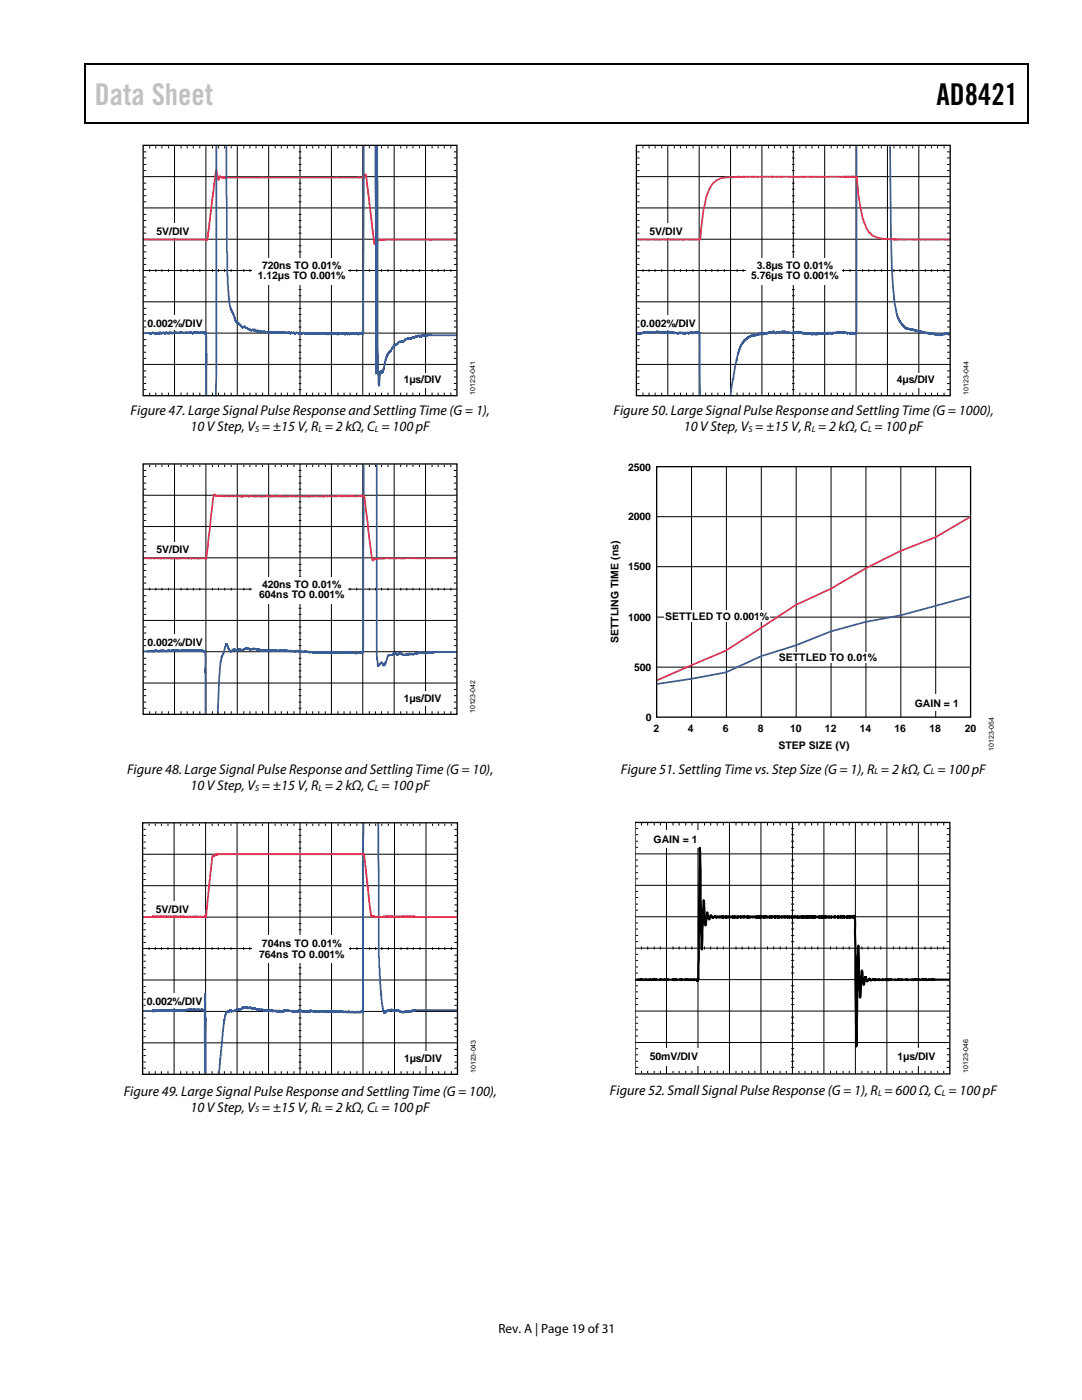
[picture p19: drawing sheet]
<svg xmlns="http://www.w3.org/2000/svg" width="216mm" height="279mm" viewBox="0 0 216 279" stroke-linecap="round" stroke-linejoin="round" font-family="sans-serif">
<defs><g id="words">
<text font-size="6" fill="#c1c1c1" x="18.9" y="21">Data Sheet</text>
<text font-size="6" x="186.9" y="21">AD8421</text>
<g font-size="2.8">
<text x="26.1" y="82.9">Figure 47. Large Signal Pulse Response and Settling Time (G = 1),</text>
<text x="122.4" y="82.9">Figure 50. Large Signal Pulse Response and Settling Time (G = 1000),</text>
<text x="38" y="86.1">10 V Step, V = ±15 V, R = 2 kΩ, C = 100 pF</text>
<text x="136.4" y="86.1">10 V Step, V = ±15 V, R = 2 kΩ, C = 100 pF</text>
<text x="25.4" y="154.5">Figure 48. Large Signal Pulse Response and Settling Time (G = 10),</text>
<text x="123.9" y="154.4">Figure 51. Settling Time vs. Step Size (G = 1), R = 2 kΩ, C = 100 pF</text>
<text x="38" y="157.7">10 V Step, V = ±15 V, R = 2 kΩ, C = 100 pF</text>
<text x="24.7" y="218.7">Figure 49. Large Signal Pulse Response and Settling Time (G = 100),</text>
<text x="38" y="221.8">10 V Step, V = ±15 V, R = 2 kΩ, C = 100 pF</text>
<text x="121.7" y="218.5">Figure 52. Small SignalPulse Response (G = 1), R = 600 Ω,C = 100 pF</text>
</g>
<text font-size="2.6" x="99.5" y="266">Rev. A | Page 19 of 31</text>
<g font-size="2.1">
<text x="31.2" y="46.9">5V/DIV</text>
<text x="129.6" y="46.9">5V/DIV</text>
<text x="52.3" y="53.7">720ns T</text>
<text x="60" y="53.7">O 0.01%</text>
<text x="151" y="53.7">3.8µs TO 0.01%</text>
<text x="51.5" y="55.8">1.12µs TO 0.001%</text>
<text x="149.9" y="55.8">5.76µs TO 0.001%</text>
<text x="29.4" y="65.3">0.002%/DIV</text>
<text x="127.8" y="65.3">0.002%/DIV</text>
<text x="80.6" y="76.5">1µs/DIV</text>
<text x="179" y="76.5">4µs/DIV</text>
<text x="125.4" y="94.1">2500</text>
<text x="125.4" y="103.8">2000</text>
<text x="31.2" y="110.5">5V/DIV</text>
<text x="125.4" y="113.8">1500</text>
<text x="51.7" y="119.4">604ns TO 0.001%</text>
<text x="52.3" y="117.3">420ns T</text>
<text x="60" y="117.3">O 0.01%</text>
<text x="125.4" y="123.9">1000</text>
<text x="132.7" y="123.7">SETTLED TO 0.001%</text>
<text x="29.4" y="128.9">0.002%/DIV</text>
<text x="123.4" y="128.4" transform="rotate(-90 123.4 128.4)">SETTLING TIME (ns)</text>
<text x="155.4" y="131.8">SETTLED TO 0.01%</text>
<text x="126.5" y="133.9">500</text>
<text x="80.6" y="140.1">1µs/DIV</text>
<text x="128.8" y="143.9">0</text>
<text x="182.5" y="141">GAIN = 1</text>
<text x="130.4" y="146.1">2</text>
<text x="137.2" y="146.1">4</text>
<text x="144.2" y="146.1">6</text>
<text x="151.2" y="146.1">8</text>
<text x="155.3" y="149.5">STEP SIZE (V)</text>
<text x="157.7" y="146.1">10</text>
<text x="164.6" y="146.1">12</text>
<text x="171.6" y="146.1">14</text>
<text x="178.5" y="146.1">16</text>
<text x="185.5" y="146.1">18</text>
<text x="192.5" y="146.1">20</text>
<text x="130.4" y="168.2">GAIN = 1</text>
<text x="31.1" y="182.2">5V/DIV</text>
<text x="51.7" y="191.1">764ns TO 0.001%</text>
<text x="52.3" y="189">704ns T</text>
<text x="60" y="189">O 0.01%</text>
<text x="29.3" y="200.6">0.002%/DIV</text>
<text x="80.6" y="212">1µs/DIV</text>
<text x="129.7" y="211.6">50mV/DIV</text>
<text x="179.1" y="211.6">1µs/DIV</text>
</g>
<g font-size="1.8">
<text x="50.9" y="86.3">S</text>
<text x="63.5" y="86.3">L</text>
<text x="74.8" y="86.3">L</text>
<text x="149.3" y="86.3">S</text>
<text x="162" y="86.3">L</text>
<text x="173.2" y="86.3">L</text>
<text x="174.5" y="154.5">L</text>
<text x="185.8" y="154.5">L</text>
<text x="50.9" y="157.9">S</text>
<text x="63.5" y="157.9">L</text>
<text x="74.8" y="157.9">L</text>
<text x="50.9" y="222">S</text>
<text x="63.5" y="222">L</text>
<text x="74.8" y="222">L</text>
<text x="175.2" y="218.7">L</text>
<text x="188" y="218.7">L</text>
</g>
<g font-size="1.4">
<text x="94.8" y="78.8" transform="rotate(-90 94.8 78.8)">10123-041</text>
<text x="193.3" y="78.8" transform="rotate(-90 193.3 78.8)">10123-044</text>
<text x="94.8" y="142.4" transform="rotate(-90 94.8 142.4)">10123-042</text>
<text x="198.3" y="149.9" transform="rotate(-90 198.3 149.9)">10123-054</text>
<text x="95" y="214.2" transform="rotate(-90 95 214.2)">10123-043</text>
<text x="193.2" y="214" transform="rotate(-90 193.2 214)">10123-046</text>
</g>
</g></defs>
<path d="M16.9 12.7h.2v1h-.2zM16.9 12.7h.2v.3h-.2zM82.5 12.7h.3v.3h-.3zM205.1 12.7h.2v1h-.2zM205.1 12.7h.2v.3h-.2zM16.9 24.4h.2v.3h-.2zM82.3 24.4h.2v.3h-.2zM205.1 24.4h.2v.3h-.2z" fill="#000"/>
<path d="M17 13.7v10.7M17.1 12.8h65.4M82.8 12.8h122.3M205.2 13.7v10.7M17.1 24.5h188" fill="none" stroke="#000" stroke-width=".25"/>
<g fill="none" stroke="#000" stroke-width=".2">
<path d="M28.6 35.3h62.6M28.7 30.3h.5M28.7 31.5h.5M28.7 32.8h.5M28.7 34h.5M28.7 36.6h.5M28.7 37.8h.5M28.7 39.1h.5M29.9 29.2v.4M31.1 29.2v.4M32.3 29.2v.4M33.6 29.2v.4"/>
<path d="M34.8 29v50M36.1 29.2v.4M37.3 29.2v.4M38.6 29.2v.4M39.9 29.2v.4M41.1 29v50M42.4 29.2v.4M43.6 29.2v.4M44.8 29.2v.4M46.1 29.2v.4M47.3 29v50M48.7 29.2v.4"/>
<path d="M49.9 29.2v.4M51.1 29.2v.4M52.4 29.2v.4M53.6 29v50M54.9 29.2v.4M56.1 29.2v.4M57.3 29.2v.4M58.7 29.2v.4M59.6 30.3h.5M59.6 31.5h.5M59.6 32.8h.5M59.6 34h.5"/>
<path d="M59.6 36.6h.5M59.6 37.8h.5M59.6 39.1h.5M59.9 29v50M61.2 29.2v.4M62.4 29.2v.4M63.6 29.2v.4M64.9 29.2v.4M66.1 29v50M67.4 29.2v.4M68.7 29.2v.4M69.9 29.2v.4"/>
<path d="M71.2 29.2v.4M72.4 29v50M73.7 29.2v.4M74.9 29.2v.4M76.1 29.2v.4M77.4 29.2v.4M78.7 29v50M80 29.2v.4M81.2 29.2v.4M82.4 29.2v.4M83.7 29.2v.4M84.9 29v50"/>
<path d="M86.2 29.2v.4M87.4 29.2v.4M88.7 29.2v.4M90 29.2v.4M90.6 30.3h.5M90.6 31.5h.5M90.6 32.8h.5M90.6 34h.5M90.6 36.6h.5M90.6 37.8h.5M90.6 39.1h.5M28.6 41.5h62.6"/>
<path d="M28.6 47.7h62.6M28.6 54h62.6M28.7 40.3h.5M28.7 42.8h.5M28.7 44h.5M28.7 45.3h.5M28.7 46.5h.5M28.7 49h.5M28.7 50.3h.5M28.7 51.6h.5M28.7 52.8h.5M28.7 55.3h.5"/>
<path d="M28.7 56.5h.5M28.7 57.8h.5M28.7 59h.5M29.9 53.7v.5M31.1 53.7v.5M32.3 53.7v.5M33.6 53.7v.5M36.1 53.7v.5M37.3 53.7v.5M38.6 53.7v.5M39.9 53.7v.5M42.4 53.7v.5"/>
<path d="M43.6 53.7v.5M44.8 53.7v.5M46.1 53.7v.5M48.7 53.7v.5M49.9 53.7v.5M51.1 53.7v.5M52.4 53.7v.5M54.9 53.7v.5M56.1 53.7v.5M57.3 53.7v.5M58.7 53.7v.5M59.6 40.3h.5"/>
<path d="M59.6 42.8h.5M59.6 44h.5M59.6 45.3h.5M59.6 46.5h.5M59.6 49h.5M59.6 50.3h.5M59.6 51.6h.5M59.6 52.8h.5M59.6 55.3h.5M59.6 56.5h.5M59.6 57.8h.5M59.6 59h.5"/>
<path d="M61.2 53.7v.5M62.4 53.7v.5M63.6 53.7v.5M64.9 53.7v.5M67.4 53.7v.5M68.7 53.7v.5M69.9 53.7v.5M71.2 53.7v.5M73.7 53.7v.5M74.9 53.7v.5M76.1 53.7v.5M77.4 53.7v.5"/>
<path d="M80 53.7v.5M81.2 53.7v.5M82.4 53.7v.5M83.7 53.7v.5M86.2 53.7v.5M87.4 53.7v.5M88.7 53.7v.5M90 53.7v.5M90.6 40.3h.5M90.6 42.8h.5M90.6 44h.5M90.6 45.3h.5"/>
<path d="M90.6 46.5h.5M90.6 49h.5M90.6 50.3h.5M90.6 51.6h.5M90.6 52.8h.5M90.6 55.3h.5M90.6 56.5h.5M90.6 57.8h.5M90.6 59h.5M28.6 72.7h62.6M28.6 60.2h62.6M28.6 66.5h62.6"/>
<path d="M28.7 61.5h.5M28.7 62.7h.5M28.7 64h.5M28.7 65.3h.5M28.7 67.8h.5M28.7 69h.5M28.7 70.3h.5M28.7 71.5h.5M28.7 74h.5M28.7 75.2h.5M28.7 76.5h.5M28.7 77.8h.5"/>
<path d="M29.9 78.4v.5M31.1 78.4v.5M32.3 78.4v.5M33.6 78.4v.5M36.1 78.4v.5M37.3 78.4v.5M38.6 78.4v.5M39.9 78.4v.5M42.4 78.4v.5M43.6 78.4v.5M44.8 78.4v.5M46.1 78.4v.5"/>
<path d="M48.7 78.4v.5M49.9 78.4v.5M51.1 78.4v.5M52.4 78.4v.5M54.9 78.4v.5M56.1 78.4v.5M57.3 78.4v.5M58.7 78.4v.5M59.6 61.5h.5M59.6 62.7h.5M59.6 64h.5M59.6 65.3h.5"/>
<path d="M59.6 67.8h.5M59.6 69h.5M59.6 70.3h.5M59.6 71.5h.5M59.6 74h.5M59.6 75.2h.5M59.6 76.5h.5M59.6 77.8h.5M61.2 78.4v.5M62.4 78.4v.5M63.6 78.4v.5M64.9 78.4v.5"/>
<path d="M67.4 78.4v.5M68.7 78.4v.5M69.9 78.4v.5M71.2 78.4v.5M73.7 78.4v.5M74.9 78.4v.5M76.1 78.4v.5M77.4 78.4v.5M80 78.4v.5M81.2 78.4v.5M82.4 78.4v.5M83.7 78.4v.5"/>
<path d="M86.2 78.4v.5M87.4 78.4v.5M88.7 78.4v.5M90 78.4v.5M90.6 61.5h.5M90.6 62.7h.5M90.6 64h.5M90.6 65.3h.5M90.6 67.8h.5M90.6 69h.5M90.6 70.3h.5M90.6 71.5h.5"/>
<path d="M90.6 74h.5M90.6 75.2h.5M90.6 76.5h.5M90.6 77.8h.5"/>
</g>
<g fill="#fff">
<path d="M80 74.4h8.7v2.9h-8.7z"/>
<path d="M30.7 44.5h7.6v3h-7.6z"/>
<path d="M29.4 62.9h11.2v3h-11.2z"/>
<path d="M50.4 51.5h19.1v5.3h-19.1z"/>
</g>
<path d="M44.8 35.3l-.7 .1-.2-.2-.4 .6-.2-1.8-.2-.1-1.8 13.9h-12.6M44.8 35.4h7.5M52.2 35.4h7.6M59.7 35.4h7.6M67.2 35.4h5.3v-.1l.1 .2 .1-.7 .3 .1 1.7 13.6M82.1 47.8h4M82.2 47.8h-6.4l-.5 .2-.2-.3-.4 1v-.3M85.7 47.8h5.3" fill="none" stroke="#e23354" stroke-width=".35"/>
<path d="M43.2 29.1l-.1 50M45.2 29.1l.1 25.7 .6 6.4 .6 1.2 .5 1.7 .1 .1 .1-.1 .1 .3h.2l.8 1 .6-.2v.2l.1-.1 .2 .2 .1-.1 .2 .3 .1-.1 .1 .2h.3v.2h.2l.1-.2h.3l.1 .2 .1-.2 .3 .3h.2v-.1v.1l.1-.1v.1l.1-.1v.1l.2-.1 .2 .3v-.2l.1 .2h.1v-.2l.2 .1M72.6 29.1l-.1 37.6-.2-.2-.1 .1v-.2l-.2 .3-.4-.1-.1 .1h-.2v-.1h-.3l-.1 .1v-.1l-.2 .1v-.1h-.7l-.2 .1-.4-.1-.1 .1-.1-.2-.1 .2-.2-.1v.1l-.1-.1v.1l-.1-.1h-1.2v.1l-.1-.1-.1 .1v-.1v.1h-.1M74.9 29.1l.1 45.4 .2-45.4M75.3 29.1v40.3l.3 7.6 .3-2.7 .1-.3 .1 .4h.2l.2-.4 .4-2.2 .1 .1 .1-.7 .4-.8h.2v-.2h.2v-.2l.1 .1 .6-1.1 .1 .1 .1-.3 .2 .1v-.2l.1 .1 .2-.2 .3-.4 .2-.1 .2 .2 .1-.3 .3 .1 .1 .1v-.2l.1 .1 .2-.4 .2 .1v-.2l.3 .1 .2-.3 .5 .2 .2-.2M28.7 66.5h1.1M37.3 66.5v-.2v.2h-1.1l-.2-.2-.1 .2h-.7l-.1-.2v.2l-.6-.1-.1 .2v-.2l-.3 .1v-.1v.1l-.2-.1v.2v-.2h-.2v.2l-.1-.2v.2h-.2v-.2h-.3v.2h-.2v-.2l-.1 .2-.1-.2h-.3l-.1 .2-.3-.2h-.1v.2l-.1-.2v.2v-.2v.2h-.4l-.1-.2v.2l-.3-.1-.1 .2v-.2l-.2 .1v-.2l-.8 .2M37.3 66.4h.7v-.2v.2l.2-.1 .2 .3 .1-.2v.2l.1-.2 .1 .1v-.2h.3l.1 .2 .2-.2 .6 .2 .2-.2 .3 .2 .2-.3 .1 .4h.2l.2-.3 .1 12.7M52.2 66.2h1.2l.1 .2h.6l.1-.2 .2 .3 .3-.3v.2l.1-.2v.2h.2v-.2l.2 .1v-.1l.1 .3h.2v-.2h.7l.3 .2v-.2v.2l.1-.2v.2l.1-.2 .3 .2 .2-.1 .2 .1 .3-.2 .2 .3h.1l.1-.3v.2l.6-.1 .1 .2v-.2v.2l.3-.2h.4v.2l.1-.2v.2l.2-.1M59.7 66.5l.1 .1 .2-.2 .2 .3v-.2l.2 .1 .2-.2 .1 .2 .4-.1v.1l.4-.1v.2l.2-.2 .1 .2 .1-.2h.3v.1l.2-.1v.2v-.2l.2 .2 .1-.2v.2v-.2l.1 .2 .1-.2 .2 .2v-.2l.1 .2h.4v-.2h.4v.2l.3-.2v.2l.1-.2v.2l.1-.2 .2 .2 .1-.2v.2h.2l.2-.2v.2l.1-.2 .1 .2 .2-.1 .1 .1v-.2l.1 .2 .1-.2v.2l.1-.2v.2l.1-.2 .1 .2h.6l.3-.2 .2 .2M91 66.9h-5.2v-.2v.2l-.6-.1v.2l-.3-.2v.2l-.1-.1-.1 .1-.4-.1-.1 .2v-.2l-.2 .3v-.2v.2v-.2h-.2v.2l-.3-.3v.2h-.3v.2l-.2-.2-.3 .2h-.3l-.2 .2v-.2l-.1 .1" fill="none" stroke="#3b5d97" stroke-width=".35"/>
<path d="M28.6 29h62.6v50h-62.6z" fill="none" stroke="#000" stroke-width=".26"/>
<g fill="none" stroke="#000" stroke-width=".2">
<path d="M28.6 98.8h62.6M28.7 93.9h.5M28.7 95.1h.5M28.7 96.4h.5M28.7 97.6h.5M29.9 92.8v.4M31.1 92.8v.4M32.3 92.8v.4M33.6 92.8v.4M34.8 92.6v50M36.1 92.8v.4M37.3 92.8v.4"/>
<path d="M38.6 92.8v.4M39.9 92.8v.4M41.1 92.6v50M42.4 92.8v.4M43.6 92.8v.4M44.8 92.8v.4M46.1 92.8v.4M47.3 92.6v50M48.7 92.8v.4M49.9 92.8v.4M51.1 92.8v.4M52.4 92.8v.4"/>
<path d="M53.6 92.6v50M54.9 92.8v.4M56.1 92.8v.4M57.3 92.8v.4M58.7 92.8v.4M59.6 93.9h.5M59.6 95.1h.5M59.6 96.4h.5M59.6 97.6h.5M59.9 92.6v50M61.2 92.8v.4M62.4 92.8v.4"/>
<path d="M63.6 92.8v.4M64.9 92.8v.4M66.1 92.6v50M67.4 92.8v.4M68.7 92.8v.4M69.9 92.8v.4M71.2 92.8v.4M72.4 92.6v50M73.7 92.8v.4M74.9 92.8v.4M76.1 92.8v.4M77.4 92.8v.4"/>
<path d="M78.7 92.6v50M80 92.8v.4M81.2 92.8v.4M82.4 92.8v.4M83.7 92.8v.4M84.9 92.6v50M86.2 92.8v.4M87.4 92.8v.4M88.7 92.8v.4M90 92.8v.4M90.6 93.9h.5M90.6 95.1h.5"/>
<path d="M90.6 96.4h.5M90.6 97.6h.5M28.6 105.1h62.6M28.6 111.3h62.6M28.6 117.6h62.6M28.7 100.1h.5M28.7 101.4h.5M28.7 102.7h.5M28.7 103.9h.5M28.7 106.4h.5M28.7 107.6h.5M28.7 108.9h.5"/>
<path d="M28.7 110.1h.5M28.7 112.6h.5M28.7 113.8h.5M28.7 115.1h.5M28.7 116.4h.5M28.7 118.9h.5M29.9 117.3v.5M31.1 117.3v.5M32.3 117.3v.5M33.6 117.3v.5M36.1 117.3v.5M37.3 117.3v.5"/>
<path d="M38.6 117.3v.5M39.9 117.3v.5M42.4 117.3v.5M43.6 117.3v.5M44.8 117.3v.5M46.1 117.3v.5M48.7 117.3v.5M49.9 117.3v.5M51.1 117.3v.5M52.4 117.3v.5M54.9 117.3v.5M56.1 117.3v.5"/>
<path d="M57.3 117.3v.5M58.7 117.3v.5M59.6 100.1h.5M59.6 101.4h.5M59.6 102.7h.5M59.6 103.9h.5M59.6 106.4h.5M59.6 107.6h.5M59.6 108.9h.5M59.6 110.1h.5M59.6 112.6h.5M59.6 113.8h.5"/>
<path d="M59.6 115.1h.5M59.6 116.4h.5M59.6 118.9h.5M61.2 117.3v.5M62.4 117.3v.5M63.6 117.3v.5M64.9 117.3v.5M67.4 117.3v.5M68.7 117.3v.5M69.9 117.3v.5M71.2 117.3v.5M73.7 117.3v.5"/>
<path d="M74.9 117.3v.5M76.1 117.3v.5M77.4 117.3v.5M80 117.3v.5M81.2 117.3v.5M82.4 117.3v.5M83.7 117.3v.5M86.2 117.3v.5M87.4 117.3v.5M88.7 117.3v.5M90 117.3v.5M90.6 100.1h.5"/>
<path d="M90.6 101.4h.5M90.6 102.7h.5M90.6 103.9h.5M90.6 106.4h.5M90.6 107.6h.5M90.6 108.9h.5M90.6 110.1h.5M90.6 112.6h.5M90.6 113.8h.5M90.6 115.1h.5M90.6 116.4h.5M90.6 118.9h.5"/>
<path d="M28.6 136.3h62.6M28.6 123.8h62.6M28.6 130.1h62.6M28.7 120.1h.5M28.7 121.4h.5M28.7 122.6h.5M28.7 125.1h.5M28.7 126.3h.5M28.7 127.6h.5M28.7 128.9h.5M28.7 131.4h.5M28.7 132.6h.5"/>
<path d="M28.7 133.9h.5M28.7 135.1h.5M28.7 137.6h.5M28.7 138.8h.5M59.6 120.1h.5M59.6 121.4h.5M59.6 122.6h.5M59.6 125.1h.5M59.6 126.3h.5M59.6 127.6h.5M59.6 128.9h.5M59.6 131.4h.5"/>
<path d="M59.6 132.6h.5M59.6 133.9h.5M59.6 135.1h.5M59.6 137.6h.5M59.6 138.8h.5M90.6 120.1h.5M90.6 121.4h.5M90.6 122.6h.5M90.6 125.1h.5M90.6 126.3h.5M90.6 127.6h.5M90.6 128.9h.5"/>
<path d="M90.6 131.4h.5M90.6 132.6h.5M90.6 133.9h.5M90.6 135.1h.5M90.6 137.6h.5M90.6 138.8h.5M28.7 140.1h.5M28.7 141.3h.5M29.9 142v.5M31.1 142v.5M32.3 142v.5M33.6 142v.5"/>
<path d="M36.1 142v.5M37.3 142v.5M38.6 142v.5M39.9 142v.5M42.4 142v.5M43.6 142v.5M44.8 142v.5M46.1 142v.5M48.7 142v.5M49.9 142v.5M51.1 142v.5M52.4 142v.5"/>
<path d="M54.9 142v.5M56.1 142v.5M57.3 142v.5M58.7 142v.5M59.6 140.1h.5M59.6 141.3h.5M61.2 142v.5M62.4 142v.5M63.6 142v.5M64.9 142v.5M67.4 142v.5M68.7 142v.5"/>
<path d="M69.9 142v.5M71.2 142v.5M73.7 142v.5M74.9 142v.5M76.1 142v.5M77.4 142v.5M80 142v.5M81.2 142v.5M82.4 142v.5M83.7 142v.5M86.2 142v.5M87.4 142v.5"/>
<path d="M88.7 142v.5M90 142v.5M90.6 140.1h.5M90.6 141.3h.5"/>
</g>
<g fill="#fff">
<path d="M80 138h8.7v2.9h-8.7z"/>
<path d="M30.7 108.1h7.6v3h-7.6z"/>
<path d="M29.4 126.5h11.2v3h-11.2z"/>
<path d="M50.4 115.1h19.1v5.3h-19.1z"/>
</g>
<path d="M72.6 92.9l-.1 37.3h-1.4v.2l-.2-.2v.2l-.3-.2v.1v-.1l-.3 .1h-.2v-.1l-.1 .1v-.1l-.1 .1h-.6v-.1l-.1 .1-.3-.1-.1 .1-.1-.1-.2 .1h-.5l-.1-.1-.1 .1v-.1l-.1 .1-.3-.1v.1M75.2 92.9v37.4l.2 2.5 .1 .1 .2-.4 .1 .1 .2-.4 .3 .1 .3 .5v-.1l.1 .1 .7-2 .1 .1 .1-.2 .7 .1 .1-.3h.4v-.2l.5 .4 .2-.3 .2 .1 .3-.2 .5 .5h.5v-.2l.1 .2 .2-.3v.2v-.2l.4 .1v-.2v.2h.9l.1-.2 .4 .1v-.2l.1 .2 .1-.2 .1 .1 .1-.2 1.4 .1 .3-.1h1.4M28.7 130h1.1M37.1 129.8h-1.9l-.2 .2-.1-.2h-.5l-.1 .2-.1-.2-.1 .2-.2-.2h-.4l-.1 .2v-.2l-.1 .2h-.6v-.2l-.2 .2v-.2l-.2 .2v-.2l-.1 .2v-.2v.2l-.2-.2v.2h-.6l-.1-.2h-.4l-.2 .3-.2-.2-1 .1M37.1 129.7l.2 .2h.6l.1-.2v.2v-.2l.1 .1 .3-.1v.2l.3-.1v.2v-.2l.1 .1 .2-.2 .1 .2h.2v-.2l.1 .2h.4l.1-.2 .1 .2v-.2v.1l.3-.1 .3 .2v.2l.1-.2h.2l.1 12.6M44.7 130.1l-.1 .5-.3 .5-.1-.1-.2 1.4-.6 10.1M52.2 129.8l.4-.1 .3 .2 .4-.2v.2v-.2v.2l.7-.1v.2l.1-.2h.5l.1 .2v-.2v.1l.6-.1v.2l.1-.2h.3l.1 .2 .1-.2h1.3l.1 .2v-.2l.3 .2 .2-.2 .1 .2 .8-.1 .1 .2 .1-.2 .1 .2 .1-.2 .1 .1 .1-.2 .3 .3 .6-.1 .2 .2 .3-.2h.5v.2l.5-.1v.1v-.1l.2 .1v-.1h.2l.1 .1 .2-.1 .3 .1 .1-.1v.1l.2-.1 .1 .1h2.2l.1-.1v.1h.5v.1l.1-.1h1.4v.1v-.1M52.3 129.8l-.3-.1v.2v-.2l-.1 .1-.2-.3-.5 .1-.1-.1-.1 .1-.2-.1-.1 .1v-.1h-.3v.1v-.1l-.1 .1h-.5v-.1h-.3l-.1-.1h-.3l-.7 .4-.5-.3-.6 .4h-.2l-.1-.2-.1 .1-.1-.3-.1 .2v-.2l-.3 .4-.1-.1v.2l-.2-.1-.1 .2-.8-1.6-.5 1.7M86.7 130.2h4.3" fill="none" stroke="#3b5d97" stroke-width=".35"/>
<path d="M52.3 99.1h-7.6l-1.1-.2-.5 .1-.3-.3a3.4 3.4 0 0 0-.4 2.2l-1.3 10.6v-.2l-.1 .2-11.5-.1M59.9 99l-7.7 .1M59.9 99.1l12.8-.1 1.4 11.9 .3 1 .4-.4 .3 .1 2-.2h9.5M28.7 111.4h1.2M86.7 111.4h4.2" fill="none" stroke="#e23354" stroke-width=".35"/>
<path d="M28.6 92.6h62.6v50h-62.6z" fill="none" stroke="#000" stroke-width=".26"/>
<g fill="none" stroke="#000" stroke-width=".2">
<path d="M28.5 170.5h62.8M28.5 176.8h62.8M28.6 165.5h.5M28.6 166.7h.5M28.6 168h.5M28.6 169.3h.5M28.6 171.8h.5M28.6 173h.5M28.6 174.3h.5M28.6 175.5h.5M28.6 178.1h.5M28.6 179.3h.5"/>
<path d="M29.8 164.4v.4M31 164.4v.4M32.2 164.4v.4M33.5 164.4v.4M34.7 164.2v50.2M36 164.4v.4M37.3 164.4v.4M38.5 164.4v.4M39.8 164.4v.4M41 164.2v50.2M42.3 164.4v.4M43.6 164.4v.4"/>
<path d="M44.8 164.4v.4M46.1 164.4v.4M47.3 164.2v50.2M48.6 164.4v.4M49.8 164.4v.4M51.1 164.4v.4M52.4 164.4v.4M53.6 164.2v50.2M54.9 164.4v.4M56.1 164.4v.4M57.3 164.4v.4M58.6 164.4v.4"/>
<path d="M59.6 165.5h.5M59.6 166.7h.5M59.6 168h.5M59.6 169.3h.5M59.6 171.8h.5M59.6 173h.5M59.6 174.3h.5M59.6 175.5h.5M59.6 178.1h.5M59.6 179.3h.5M59.9 164.2v50.2M61.2 164.4v.4"/>
<path d="M62.4 164.4v.4M63.6 164.4v.4M64.9 164.4v.4M66.2 164.2v50.2M67.5 164.4v.4M68.7 164.4v.4M69.9 164.4v.4M71.2 164.4v.4M72.4 164.2v50.2M73.7 164.4v.4M75 164.4v.4M76.2 164.4v.4"/>
<path d="M77.5 164.4v.4M78.7 164.2v50.2M80 164.4v.4M81.2 164.4v.4M82.5 164.4v.4M83.8 164.4v.4M85 164.2v50.2M86.3 164.4v.4M87.5 164.4v.4M88.8 164.4v.4M90.1 164.4v.4M90.7 165.5h.5"/>
<path d="M90.7 166.7h.5M90.7 168h.5M90.7 169.3h.5M90.7 171.8h.5M90.7 173h.5M90.7 174.3h.5M90.7 175.5h.5M90.7 178.1h.5M90.7 179.3h.5M28.5 183h62.8M28.5 189.3h62.8M28.5 195.6h62.8"/>
<path d="M28.6 180.6h.5M28.6 181.8h.5M28.6 184.3h.5M28.6 185.6h.5M28.6 186.9h.5M28.6 188.1h.5M28.6 190.6h.5M28.6 191.8h.5M28.6 193.1h.5M28.6 194.4h.5M28.6 196.9h.5M28.6 198.1h.5"/>
<path d="M28.6 199.4h.5M29.8 189v.6M31 189v.6M32.2 189v.6M33.5 189v.6M36.1 189v.6M37.3 189v.6M38.5 189v.6M39.8 189v.6M42.3 189v.6M43.6 189v.6M44.8 189v.6"/>
<path d="M46.1 189v.6M48.6 189v.6M49.8 189v.6M51.1 189v.6M52.4 189v.6M54.9 189v.6M56.1 189v.6M57.3 189v.6M58.6 189v.6M59.6 180.6h.5M59.6 181.8h.5M59.6 184.3h.5"/>
<path d="M59.6 185.6h.5M59.6 186.9h.5M59.6 188.1h.5M59.6 190.6h.5M59.6 191.8h.5M59.6 193.1h.5M59.6 194.4h.5M59.6 196.9h.5M59.6 198.1h.5M59.6 199.4h.5M61.2 189v.6M62.4 189v.6"/>
<path d="M63.6 189v.6M64.9 189v.6M67.5 189v.6M68.7 189v.6M69.9 189v.6M71.2 189v.6M73.7 189v.6M75 189v.6M76.2 189v.6M77.5 189v.6M80 189v.6M81.2 189v.6"/>
<path d="M82.5 189v.6M83.8 189v.6M86.3 189v.6M87.5 189v.6M88.8 189v.6M90.1 189v.6M90.7 180.6h.5M90.7 181.8h.5M90.7 184.3h.5M90.7 185.6h.5M90.7 186.9h.5M90.7 188.1h.5"/>
<path d="M90.7 190.6h.5M90.7 191.8h.5M90.7 193.1h.5M90.7 194.4h.5M90.7 196.9h.5M90.7 198.1h.5M90.7 199.4h.5M28.5 201.9h62.8M28.5 208.1h62.8M28.6 200.6h.5M28.6 203.2h.5M28.6 204.4h.5"/>
<path d="M28.6 205.7h.5M28.6 206.9h.5M28.6 209.4h.5M28.6 210.7h.5M28.6 212h.5M28.6 213.2h.5M29.8 213.8v.5M31 213.8v.5M32.2 213.8v.5M33.5 213.8v.5M36 213.8v.5M37.3 213.8v.5"/>
<path d="M38.5 213.8v.5M39.8 213.8v.5M42.3 213.8v.5M43.6 213.8v.5M44.8 213.8v.5M46.1 213.8v.5M48.6 213.8v.5M49.8 213.8v.5M51.1 213.8v.5M52.4 213.8v.5M54.9 213.8v.5M56.1 213.8v.5"/>
<path d="M57.3 213.8v.5M58.6 213.8v.5M59.6 200.6h.5M59.6 203.2h.5M59.6 204.4h.5M59.6 205.7h.5M59.6 206.9h.5M59.6 209.4h.5M59.6 210.7h.5M59.6 212h.5M59.6 213.2h.5M61.2 213.8v.5"/>
<path d="M62.4 213.8v.5M63.6 213.8v.5M64.9 213.8v.5M67.5 213.8v.5M68.7 213.8v.5M69.9 213.8v.5M71.2 213.8v.5M73.7 213.8v.5M75 213.8v.5M76.2 213.8v.5M77.5 213.8v.5M80 213.8v.5"/>
<path d="M81.2 213.8v.5M82.5 213.8v.5M83.8 213.8v.5M86.3 213.8v.5M87.5 213.8v.5M88.8 213.8v.5M90.1 213.8v.5M90.7 200.6h.5M90.7 203.2h.5M90.7 204.4h.5M90.7 205.7h.5M90.7 206.9h.5"/>
<path d="M90.7 209.4h.5M90.7 210.7h.5M90.7 212h.5M90.7 213.2h.5"/>
</g>
<g fill="#fff">
<path d="M80.1 209.8h8.7v2.9h-8.7z"/>
<path d="M30.6 179.8h7.6v3h-7.6z"/>
<path d="M29.3 198.3h11.2v2.9h-11.2z"/>
<path d="M50.4 186.8h19.2v5.4h-19.2z"/>
</g>
<path d="M72.5 164.3l-.1 37.7-.1-.1h-.3v.1l-.1-.1v.1l-.9-.1-.1 .2v-.2l-.6 .1v-.1v.1h-.6v-.1l-.1 .1v-.1v.1v-.1l-.1 .1-.4-.1-.2 .1v-.1l-.3 .1-.2-.1h-.2v.1v-.1h-1.2l-.1-.1v.1v-.1l-.3 .1-.1-.1v.1l-.1-.1-.2 .1v-.1l-.2 .1-.1-.1-.1 .1-.2-.1h-.2l-.1 .1v-.1v.1h-.1M75.5 164.3l.1 26.7 .5 8.5 .3 1.8 .2 .8 .2-.1v.2l.2-.3h.1l.1-.2h.5l.1-.2v.2l.1-.2 .5 .2 .2-.1v.2h.3v-.2l.3 .1M28.5 201.8h2.1M30.4 201.8l.1-.1 .1 .2v-.2v.2v-.2h.1v.2l.2-.2 .1 .2v-.2l.5 .1v-.2l.1 .2v-.2v.2l.2-.2v.2v-.2l.5 .2 .2-.2v.2h.1v-.2l.2 .2 .4-.2h.5v.1v-.1l.1 .1 .2-.1v.2v-.2h1.1v.2v-.2l.4 .1 .1-.1v.2v-.2l.9 .1 .1-.2v.2l.4-.1v.1l.1-.2 .1 .1 .1-.1v.1v-.1l1 .1 .3-.2 .1 .2v-.2l.1 .2v-.2l.1 .2 .1-.2 .3 .2 .2-.2v.2l.1-.1 .4 .1 .2-.2 .4 .3v-.2l.1 .2v-.2l.1 .2v-.1v6.5l.1-9.7 .1 15.8M44.3 207.9l-.7 6.5M51.2 201.4l-.3-.2v.2v-.2l-.1 .1v-.1l-.5 .1v-.1h-.2l-.1-.1h-.3l-.3 .1v-.1l-.6 .1v-.2l-.1 .2v-.2v.2h-.4v.1l-.1-.1-.3 .3v-.1l-.1 .1-.5-.1v.2l-.2-.1-.1 .3-.2-.1-.3 .2-.1-.2-.3 .2-.1-.3-.3 .2v.1h-.2l-.3 .2-.1-.1-.4 1.8-.4 4.2M51.2 201.5l.1-.2v.5l.1-.4 .3 .2 .1-.2v.2l.7-.1 .1 .2 .5-.1 .1 .2v-.2v.2v-.2l.1 .2h.3v-.2l.1 .2v-.2v.2l.6-.1v.2l.1-.2 .1 .2v-.2l.1 .2 .1-.2v.1l.4-.1v.2l.4-.2v.2v-.2l.3 .2v-.2v.2l.8-.1v.1l.1-.3v.2l1.3-.1 .2 .2v-.2l.1 .2 .6-.1v.1l.1-.1v.1v-.1l.4 .1v-.2l.1 .1 .1-.1v.2l.1-.2 .1 .2v-.2l.1 .1v-.1h.2l.1 .2 .6-.1 .1 .1h.3l.1-.1 .1 .1h.4l.1-.2 .1 .2 .1-.2v.2l.1-.2 .1 .2 1.1-.1v.1v-.1h1l.1 .1v-.1l.1 .1 .4-.1 .1 .1 .1-.1v.1M79.2 201.6h.1v.2v-.2l.3 .2 .2-.1v.2l.2 .1h.3l.1-.1v.1h.4v-.1h.4v-.1l.2 .2v-.1h.3l.2-.1 .2 .1 .1-.2 .1 .2v-.2l.3 .1 .2-.3v.2M82.9 201.6h8.3" fill="none" stroke="#3b5d97" stroke-width=".35"/>
<path d="M44.3 170.5l28.3-.1 1.5 12.5 .4-.1 .3 .2h4.4M44.3 170.5h-1.2l-.3 .3-.3-.1-.2 .4-1.1 11.3-.2 .6-.1-.1v.1l-10.5-.1M28.5 183h2.1M79.2 182.9h3.6M82.9 183h8.2" fill="none" stroke="#e23354" stroke-width=".35"/>
<path d="M28.5 164.2h62.8v50.2h-62.8z" fill="none" stroke="#000" stroke-width=".26"/>
<g fill="none" stroke="#000" stroke-width=".2">
<path d="M127 35.3h62.6M127.2 30.3h.4M127.2 31.5h.4M127.2 32.8h.4M127.2 34h.4M127.2 36.6h.4M127.2 37.8h.4M127.2 39.1h.4M128.3 29.2v.4M129.5 29.2v.4M130.7 29.2v.4M132 29.2v.4"/>
<path d="M133.2 29v50M134.6 29.2v.4M135.8 29.2v.4M137 29.2v.4M138.3 29.2v.4M139.5 29v50M140.8 29.2v.4M142 29.2v.4M143.2 29.2v.4M144.6 29.2v.4M145.8 29v50M147.1 29.2v.4"/>
<path d="M148.3 29.2v.4M149.5 29.2v.4M150.8 29.2v.4M152 29v50M153.3 29.2v.4M154.6 29.2v.4M155.8 29.2v.4M157.1 29.2v.4M158 30.3h.6M158 31.5h.6M158 32.8h.6M158 34h.6"/>
<path d="M158 36.6h.6M158 37.8h.6M158 39.1h.6M158.3 29v50M159.6 29.2v.4M160.8 29.2v.4M162 29.2v.4M163.3 29.2v.4M164.6 29v50M165.9 29.2v.4M167.1 29.2v.4M168.3 29.2v.4"/>
<path d="M169.6 29.2v.4M170.8 29v50M172.1 29.2v.4M173.3 29.2v.4M174.6 29.2v.4M175.9 29.2v.4M177.1 29v50M178.4 29.2v.4M179.6 29.2v.4M180.8 29.2v.4M182.1 29.2v.4M183.3 29v50"/>
<path d="M184.6 29.2v.4M185.9 29.2v.4M187.1 29.2v.4M188.4 29.2v.4M189 30.3h.5M189 31.5h.5M189 32.8h.5M189 34h.5M189 36.6h.5M189 37.8h.5M189 39.1h.5M127 41.5h62.6"/>
<path d="M127 47.7h62.6M127 54h62.6M127.2 40.3h.4M127.2 42.8h.4M127.2 44h.4M127.2 45.3h.4M127.2 46.5h.4M127.2 49h.4M127.2 50.3h.4M127.2 51.6h.4M127.2 52.8h.4M127.2 55.3h.4"/>
<path d="M127.2 56.5h.4M127.2 57.8h.4M127.2 59h.4M128.3 53.7v.5M129.5 53.7v.5M130.7 53.7v.5M132 53.7v.5M134.6 53.7v.5M135.8 53.7v.5M137 53.7v.5M138.3 53.7v.5M140.8 53.7v.5"/>
<path d="M142 53.7v.5M143.2 53.7v.5M144.6 53.7v.5M147.1 53.7v.5M148.3 53.7v.5M149.5 53.7v.5M150.8 53.7v.5M153.3 53.7v.5M154.6 53.7v.5M155.8 53.7v.5M157.1 53.7v.5M158 40.3h.6"/>
<path d="M158 42.8h.6M158 44h.6M158 45.3h.6M158 46.5h.6M158 49h.6M158 50.3h.6M158 51.6h.6M158 52.8h.6M158 55.3h.6M158 56.5h.6M158 57.8h.6M158 59h.6"/>
<path d="M159.6 53.7v.5M160.8 53.7v.5M162 53.7v.5M163.3 53.7v.5M165.9 53.7v.5M167.1 53.7v.5M168.3 53.7v.5M169.6 53.7v.5M172.1 53.7v.5M173.3 53.7v.5M174.6 53.7v.5M175.9 53.7v.5"/>
<path d="M178.4 53.7v.5M179.6 53.7v.5M180.8 53.7v.5M182.1 53.7v.5M184.6 53.7v.5M185.9 53.7v.5M187.1 53.7v.5M188.4 53.7v.5M189 40.3h.5M189 42.8h.5M189 44h.5M189 45.3h.5"/>
<path d="M189 46.5h.5M189 49h.5M189 50.3h.5M189 51.6h.5M189 52.8h.5M189 55.3h.5M189 56.5h.5M189 57.8h.5M189 59h.5M127 72.7h62.6M127 60.2h62.6M127 66.5h62.6"/>
<path d="M127.2 61.5h.4M127.2 62.7h.4M127.2 64h.4M127.2 65.3h.4M127.2 67.8h.4M127.2 69h.4M127.2 70.3h.4M127.2 71.5h.4M127.2 74h.4M127.2 75.2h.4M127.2 76.5h.4M127.2 77.8h.4"/>
<path d="M128.3 78.4v.5M129.5 78.4v.5M130.7 78.4v.5M132 78.4v.5M134.6 78.4v.5M135.8 78.4v.5M137 78.4v.5M138.3 78.4v.5M140.8 78.4v.5M142 78.4v.5M143.2 78.4v.5M144.6 78.4v.5"/>
<path d="M147.1 78.4v.5M148.3 78.4v.5M149.5 78.4v.5M150.8 78.4v.5M153.3 78.4v.5M154.6 78.4v.5M155.8 78.4v.5M157.1 78.4v.5M158 61.5h.6M158 62.7h.6M158 64h.6M158 65.3h.6"/>
<path d="M158 67.8h.6M158 69h.6M158 70.3h.6M158 71.5h.6M158 74h.6M158 75.2h.6M158 76.5h.6M158 77.8h.6M159.6 78.4v.5M160.8 78.4v.5M162 78.4v.5M163.3 78.4v.5"/>
<path d="M165.9 78.4v.5M167.1 78.4v.5M168.3 78.4v.5M169.6 78.4v.5M172.1 78.4v.5M173.3 78.4v.5M174.6 78.4v.5M175.9 78.4v.5M178.4 78.4v.5M179.6 78.4v.5M180.8 78.4v.5M182.1 78.4v.5"/>
<path d="M184.6 78.4v.5M185.9 78.4v.5M187.1 78.4v.5M188.4 78.4v.5M189 61.5h.5M189 62.7h.5M189 64h.5M189 65.3h.5M189 67.8h.5M189 69h.5M189 70.3h.5M189 71.5h.5"/>
<path d="M189 74h.5M189 75.2h.5M189 76.5h.5M189 77.8h.5"/>
</g>
<g fill="#fff">
<path d="M178.5 74.4h8.6v2.9h-8.6z"/>
<path d="M129.1 44.5h7.6v3h-7.6z"/>
<path d="M127.9 62.9h11.1v3h-11.1z"/>
<path d="M148.8 51.5h19.1v5.3h-19.1z"/>
</g>
<path d="M170.9 29.1v37.3l-.1 .2v-.2l-.1 .2-.1-.2-.4 .2-.1-.2-.1 .2-.1-.2v.2l-.2-.2v.2l-.3-.2h-.2v.2l-.1-.2v.2v-.2v.2l-.2-.2-.3 .1v-.2v.2v-.2l-.1 .1M177.6 29.2l.1 7.9a238.1 238.1 0 0 0 .7 22l.1 1.3 .6 2.9 .9 1.6h.2l.1 .3 .1-.1v.2v-.2l.3 .4 .1-.1v.2l.4-.1 .1 .2 .2-.1 .4 .3 .1-.2 .1 .2 .3-.1 .1 .2 .1-.2 .2 .2h.2v.1l.3-.1 .1 .2 .1-.2h.3l.1 .3 .3-.1v.2l.3-.1 .1 .2v-.1l.5 .1M127.2 66.7h.3v-.2l.1 .2 .3-.3v.2l.2-.2 .3 .1 .1-.2 .4 .1v-.2h.3v.2l.1-.2v.2l.1-.1 .3 .1 .1-.2 .1 .2h.2l.1-.2v.2l.1-.2 .7 .1 .1-.2v.2v-.2l.1 .2 .1-.2v.2v-.2l.1 .2 .5-.1v.2l.1-.2v.2l1-.1 .2 .2v-.2l.4 .2 .1-.2h.2l.1 .2 .1-.2 .1 .2 .1-.2v.2v-.2l.3 .3v-.2l.7 .2 .4-.3v.3l.1-.2 .1 .1 .3-.1v.2l.1-.2 .2 .2 .1-.2 .1 .2v-.2v.2l.2-.2h.3l.1 .2v-.2l.1 .2v-.2l.1 .2 .1-.2 .2 .1v-.2l.1 .2v-.2v.2l.1-.2 .1 .2 .1-.1v.2v-.2l.4 .1v-.2v.2v-.2h.4v.2l.1-.2 .1 .2 .2-.2 .1 .2v-.2l.1 1.7 .1 11.1M168.6 66.4l-.1-.1-.1 .2v-.2h-.2l-.3 .2v-.2v.2l-.1-.2-.1 .2v-.2l-.1 .2-.2-.2-.1 .2v-.2v.2h-.1l-.1-.2-.1 .2v-.2v.2h-1.1v.2l-.1-.3v.2l-.1-.2-.1 .2h-.3v-.2l-.2 .2v-.2v.2l-.5-.1-.1 .2v-.2l-.1 .2-.1-.2v.2h-.4v-.2l-.3 .2-.1-.2-.3 .2v-.1l-.1 .1-.1-.1v.1v-.1l-.1 .1v-.1l-.1 .1-.2-.1v.1v-.1h-.3v.1l-.3-.1-.1 .1v-.1v.1v-.1l-.4 .1-.1-.2v.2h-.2v-.2v.2l-.5-.2h-.1v.2v-.2l-.5 .1v-.2l-.2 .1v-.2v.2v-.2l-.2 .1-.3-.2v.3l-.1-.2-.3 .1-.1-.2-.1 .2-.1-.2h-.3l-.1 .4-.1-.2-.1 .2v-.2l-.1 .1v-.1l-.8 .1v-.2l-.3 .1-.1-.2-.1 .2-.1-.3v.2h-.2v-.2l-.3 .2v-.2l-.1 .2-.3-.1v.2l-.1-.2v.2h-.4v-.2v.2l-.1-.1-.1 .2v-.2l-.2 .3v-.2l-.2 .1v-.2l-.1 .2-.2-.4-.1 .2-.5-.1v.2l-.3-.1-.1 .2h-.4v.2l-.1-.2-.2 .2v-.2l-.1 .2-.1-.1-.1 .1-.1-.1-.1 .1-.2-.2-.1 .2-.1-.1-.1 .1h-.2v-.1l-.1 .1v-.1v.1h-.2v.2l-.1-.2-.4 .2v-.2v.3l-.2-.2-.3 .3-.1-.2-.1 .3-.2-.1v.2v-.2l-.1 .2-.2-.1v.1h-.1l-.1 .2-.1-.1v.2h-.3v.3l-.2-.1v.2h-.2v.3h-.2l-.1 .3h-.1l-.1 .2-.6 1.4v.4l-.1-.1-.9 5.2-.1-.1-.4 3.5M185.1 66.6l.1-.2 .1 .2 .2-.1v.2l.1-.2h.2v.2v-.2h.2v.2l.3-.1 .2 .1 .1-.1v.1h.6v.2v-.2h.2l.1 .2 .3-.2v.2v-.2h.7v-.1l.1 .1 .2-.2v.2v-.2v.2h.6" fill="none" stroke="#3b5d97" stroke-width=".35"/>
<path d="M168.5 35.3h2.4l.4 3.3 .8 4.9 .8 2 .6 1a4.4 4.4 0 0 0 3.2 1.2h.1M168.6 35.3h-21.7l-.8 .1a4.2 4.2 0 0 0-4 1.4 9.7 9.7 0 0 0-1.5 4.3l-.9 6.7h-12.5M176.7 47.7l12.7 .1" fill="none" stroke="#e23354" stroke-width=".35"/>
<path d="M127 29h62.6v50h-62.6z" fill="none" stroke="#000" stroke-width=".26"/>
<path d="M138 93.1v50M144.9 93.1v50M151.9 93.1v50M158.9 93.1v50M165.8 93.1v50M172.8 93.1v50M179.7 93.1v50M186.7 93.1v50M131 113.1h62.7M131 103.1h62.7M131 133.1h62.7M131 123.2h62.7" fill="none" stroke="#000" stroke-width=".2"/>
<g fill="#fff">
<path d="M132.5 121.8h21.1v2.2h-21.1z"/>
<path d="M154.8 130.1h20.4v2.2h-20.4z"/>
</g>
<path d="M193.7 119l-14 3.8-7 1.3-7 1.9-6.9 2.8-7 2.2-6.9 3.2-7 1.3-7 1" fill="none" stroke="#3b5d97" stroke-width=".35"/>
<path d="M193.7 103.1l-7 4.1-7 2.8-7 3.4-7 4.1-6.9 3.2-13.9 9.1-14 6" fill="none" stroke="#e23354" stroke-width=".35"/>
<path d="M131 93.1h62.7v50h-62.7z" fill="none" stroke="#000" stroke-width=".26"/>
<path d="M181.9 138.5h10.2v3.4h-10.2z" fill="#fff"/>
<path d="M126.7 164.1h62.8v50.2h-62.8z" fill="none" stroke="#000" stroke-width=".26"/>
<g fill="none" stroke="#000" stroke-width=".2">
<path d="M126.7 170.4h62.8M126.7 176.7h62.8M126.9 165.4h.4M126.9 166.6h.4M126.9 167.9h.4M126.9 169.1h.4M126.9 171.6h.4M126.9 172.9h.4M126.9 174.2h.4M126.9 175.4h.4M126.9 177.9h.4M126.9 179.1h.4"/>
<path d="M128 164.2v.5M129.2 164.2v.5M130.5 164.2v.5M131.8 164.2v.5M133 164.1v50.2M134.3 164.2v.5M135.5 164.2v.5M136.8 164.2v.5M138 164.2v.5M139.3 164.1v50.2M140.6 164.2v.5M141.8 164.2v.5"/>
<path d="M143.1 164.2v.5M144.3 164.2v.5M145.6 164.1v50.2M146.9 164.2v.5M148.1 164.2v.5M149.4 164.2v.5M150.6 164.2v.5M151.8 164.1v50.2M153.1 164.2v.5M154.4 164.2v.5M155.7 164.2v.5M156.9 164.2v.5"/>
<path d="M157.9 165.4h.6M157.9 166.6h.6M157.9 169.1h.6M157.9 171.6h.6M157.9 172.9h.6M157.9 174.2h.6M157.9 175.4h.6M157.9 177.9h.6M157.9 179.1h.6M157.9 167.9h.6M158.1 164.1v50.2M159.4 164.2v.5"/>
<path d="M160.6 164.2v.5M162 164.2v.5M163.2 164.2v.5M164.4 164.1v50.2M165.7 164.2v.5M166.9 164.2v.5M168.2 164.2v.5M169.5 164.2v.5M170.7 164.1v50.2M172 164.2v.5M173.2 164.2v.5M174.5 164.2v.5"/>
<path d="M175.7 164.2v.5M177 164.1v50.2M178.3 164.2v.5M179.5 164.2v.5M180.8 164.2v.5M182 164.2v.5M183.2 164.1v50.2M184.6 164.2v.5M185.8 164.2v.5M187.1 164.2v.5M188.3 164.2v.5M188.9 165.4h.5"/>
<path d="M188.9 166.6h.5M188.9 169.1h.5M188.9 171.6h.5M188.9 172.9h.5M188.9 174.2h.5M188.9 175.4h.5M188.9 177.9h.5M188.9 179.1h.5M188.9 167.9h.5M126.7 183h62.8M126.7 189.2h62.8M126.7 195.5h62.8"/>
<path d="M126.9 180.4h.4M126.9 181.7h.4M126.9 184.2h.4M126.9 185.4h.4M126.9 186.7h.4M126.9 187.9h.4M126.9 190.5h.4M126.9 191.7h.4M126.9 193h.4M126.9 194.2h.4M126.9 196.7h.4M126.9 197.9h.4"/>
<path d="M126.9 199.3h.4M128 188.9v.6M129.2 188.9v.6M130.5 188.9v.6M131.8 188.9v.6M134.3 188.9v.6M135.5 188.9v.6M136.8 188.9v.6M138 188.9v.6M140.6 188.9v.6M141.8 188.9v.6M143.1 188.9v.6"/>
<path d="M144.3 188.9v.6M146.9 188.9v.6M148.1 188.9v.6M149.4 188.9v.6M150.6 188.9v.6M153.1 188.9v.6M154.4 188.9v.6M155.7 188.9v.6M156.9 188.9v.6M157.9 180.4h.6M157.9 184.2h.6M157.9 185.4h.6"/>
<path d="M157.9 186.7h.6M157.9 187.9h.6M157.9 190.5h.6M157.9 191.7h.6M157.9 193h.6M157.9 194.2h.6M157.9 196.7h.6M157.9 197.9h.6M157.9 199.3h.6M157.9 181.7h.6M159.4 188.9v.6M160.6 188.9v.6"/>
<path d="M162 188.9v.6M163.2 188.9v.6M165.7 188.9v.6M166.9 188.9v.6M168.2 188.9v.6M169.5 188.9v.6M172 188.9v.6M173.2 188.9v.6M174.5 188.9v.6M175.7 188.9v.6M178.3 188.9v.6M179.5 188.9v.6"/>
<path d="M180.8 188.9v.6M182 188.9v.6M184.6 188.9v.6M185.8 188.9v.6M187.1 188.9v.6M188.3 188.9v.6M188.9 180.4h.5M188.9 184.2h.5M188.9 185.4h.5M188.9 186.7h.5M188.9 187.9h.5M188.9 190.5h.5"/>
<path d="M188.9 191.7h.5M188.9 193h.5M188.9 194.2h.5M188.9 196.7h.5M188.9 197.9h.5M188.9 199.3h.5M188.9 181.7h.5M126.7 201.8h62.8M126.7 208.1h62.8M126.9 200.5h.4M126.9 203h.4M126.9 204.2h.4"/>
<path d="M126.9 205.5h.4M126.9 206.7h.4M126.9 209.3h.4M126.9 210.5h.4M126.9 211.8h.4M126.9 213h.4M128 213.7v.5M129.2 213.7v.5M130.5 213.7v.5M131.8 213.7v.5M134.3 213.7v.5M135.5 213.7v.5"/>
<path d="M136.8 213.7v.5M138 213.7v.5M140.6 213.7v.5M141.8 213.7v.5M143.1 213.7v.5M144.3 213.7v.5M146.9 213.7v.5M148.1 213.7v.5M149.4 213.7v.5M150.6 213.7v.5M153.1 213.7v.5M154.4 213.7v.5"/>
<path d="M155.7 213.7v.5M156.9 213.7v.5M157.9 200.5h.6M157.9 203h.6M157.9 204.2h.6M157.9 205.5h.6M157.9 206.8h.6M157.9 209.3h.6M157.9 210.5h.6M157.9 211.8h.6M157.9 213h.6M159.4 213.7v.5"/>
<path d="M160.6 213.7v.5M162 213.7v.5M163.2 213.7v.5M165.7 213.7v.5M166.9 213.7v.5M168.2 213.7v.5M169.5 213.7v.5M172 213.7v.5M173.2 213.7v.5M174.5 213.7v.5M175.7 213.7v.5M178.3 213.7v.5"/>
<path d="M179.5 213.7v.5M180.8 213.7v.5M182 213.7v.5M184.6 213.7v.5M185.8 213.7v.5M187.1 213.7v.5M188.3 213.7v.5M188.9 200.5h.5M188.9 203h.5M188.9 204.2h.5M188.9 205.5h.5M188.9 206.8h.5"/>
<path d="M188.9 209.3h.5M188.9 210.5h.5M188.9 211.8h.5M188.9 213h.5"/>
</g>
<g fill="#fff">
<path d="M129.1 209.2h10.8v3.4h-10.8z"/>
<path d="M129.8 165.7h10.2v3.4h-10.2z"/>
<path d="M178.4 209.2h9.4v3.4h-9.4z"/>
</g>
<path d="M140.7 184.4l-.3-4.7-.3 9.8-.5-20.3-.2 21.7-.1 4.9v-.4l-.1 .4v-.4v.4l-.1-.3-1.7 .1-.3-.2-1.1 .2v-.2l-1.1 .2-.2-.2v.2l-.3-.2h-1.8v.2l-1.8-.1-2.7 .1-.3-.2-.9 .1M157.2 183h13.1l.1-.2 .1 .3v-.3l.1 1 .3 25 .2-17.8 .2-2.3 .2 8.7 .1 1.7 .4-5.4 .3 2.9 .4-1.6 .3 .9 .4-.6 .3 .4 .5-.3 .2 .2h1.8l.3-.1 .3 .1h5.4l.4-.2 .6 .2 .8-.2 .8 .2 1.8-.1M157.2 183h-14.4l-.2-.1-.4 .2-.4-.4-.3 .8-.2-.4-.2-1-.3 2.6-.1-.3M186.5 195.5h2.9" fill="none" stroke="#000" stroke-width=".44"/>
<use href="#words"/>
</svg>
